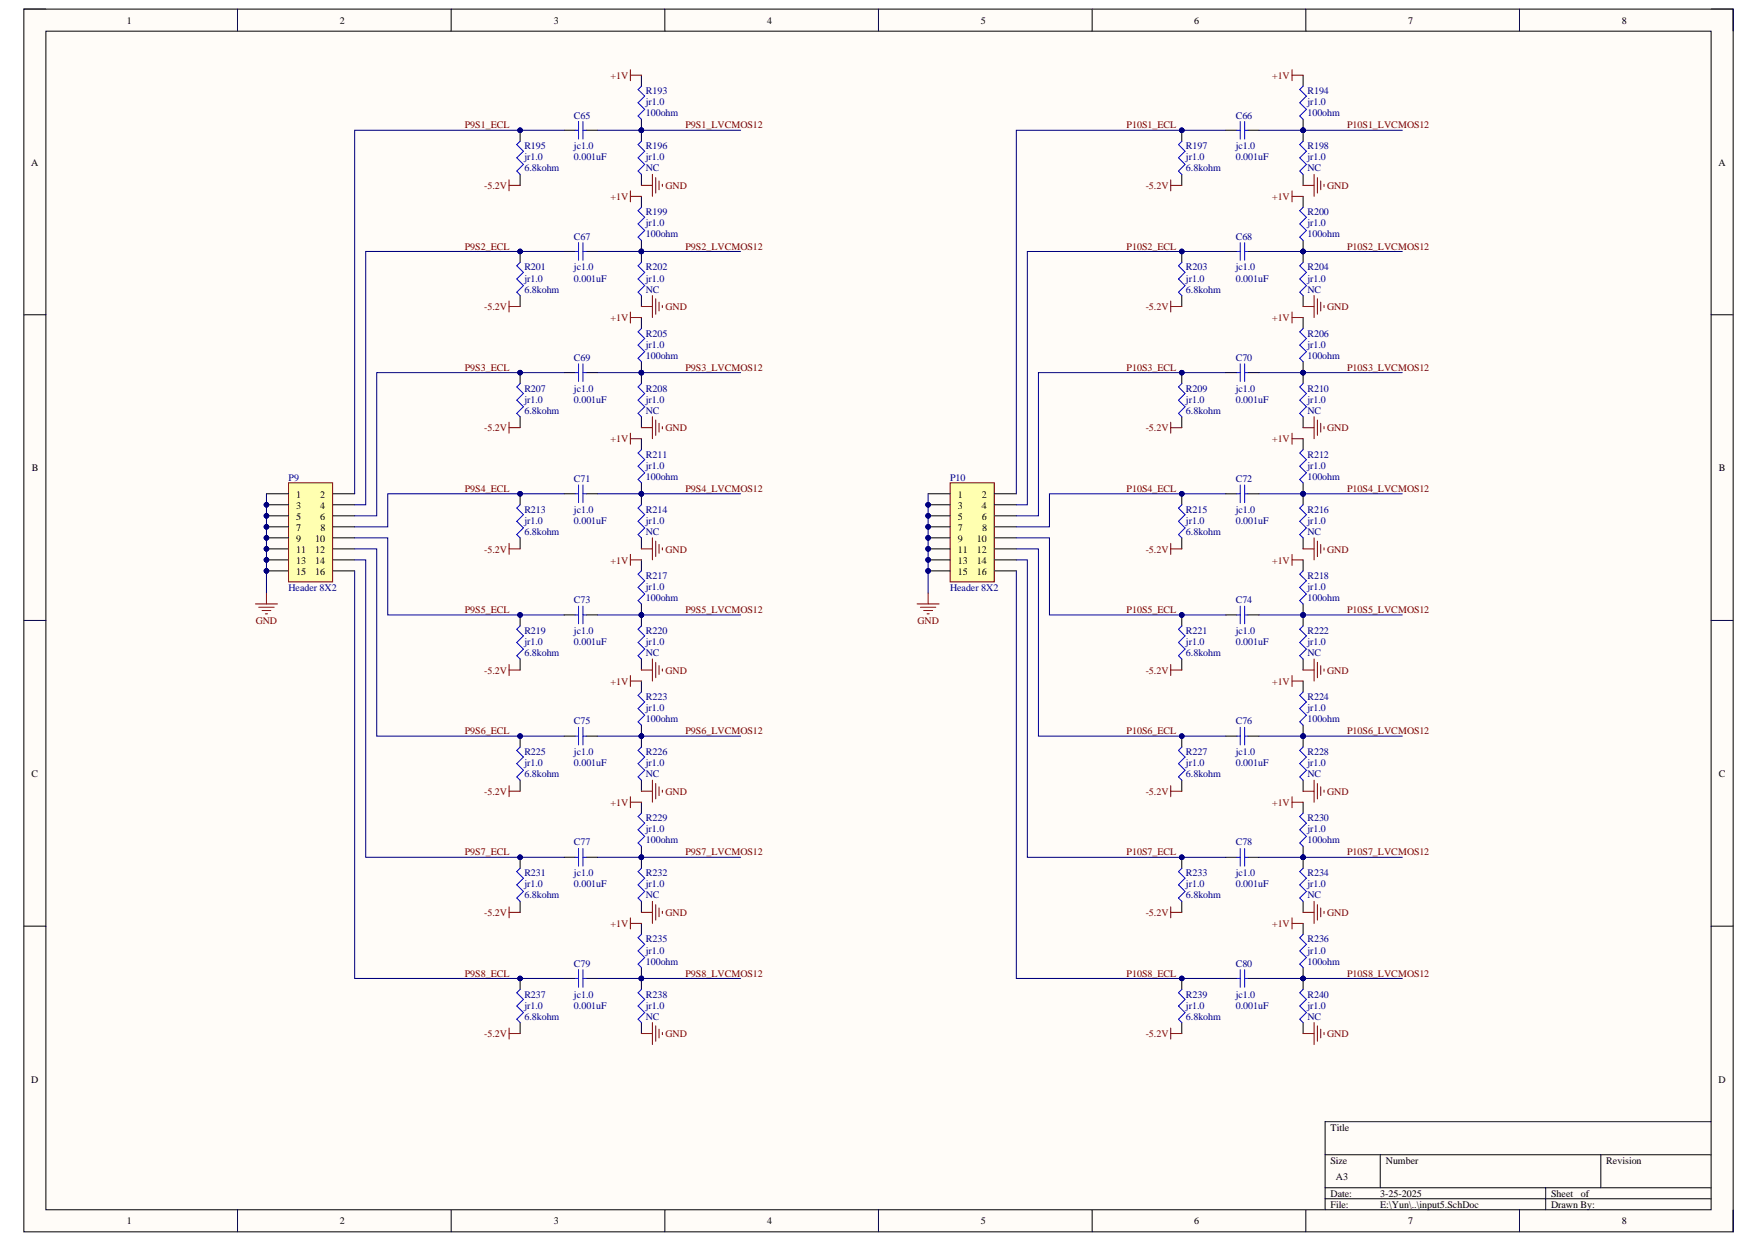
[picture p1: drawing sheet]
<svg xmlns="http://www.w3.org/2000/svg" width="297mm" height="210mm" viewBox="0 0 297 210" stroke-linecap="round" stroke-linejoin="round" font-family="sans-serif">
<defs><g id="words">
<g font-size="1.7">
<text x="21.4" y="4">1</text>
<text x="57.4" y="4">2</text>
<text x="93.5" y="4">3</text>
<text x="129.5" y="4">4</text>
<text x="165.6" y="4">5</text>
<text x="201.7" y="4">6</text>
<text x="237.8" y="4">7</text>
<text x="273.9" y="4">8</text>
<text x="5.3" y="28">A</text>
<text x="290.2" y="28">A</text>
<text x="5.4" y="79.6">B</text>
<text x="290.3" y="79.6">B</text>
<text x="50" y="84">1</text>
<text x="50" y="85.9">3</text>
<text x="50" y="87.7">5</text>
<text x="50" y="89.6">7</text>
<text x="54.1" y="84">2</text>
<text x="54.1" y="85.9">4</text>
<text x="54.1" y="87.7">6</text>
<text x="54.1" y="89.6">8</text>
<text x="161.8" y="84">1</text>
<text x="161.8" y="85.9">3</text>
<text x="161.8" y="87.7">5</text>
<text x="161.8" y="89.6">7</text>
<text x="165.8" y="84">2</text>
<text x="165.8" y="85.9">4</text>
<text x="165.8" y="87.7">6</text>
<text x="165.9" y="89.6">8</text>
<text x="50" y="91.4">9</text>
<text x="50" y="93.3">11</text>
<text x="50" y="95.2">13</text>
<text x="53.2" y="91.4">10</text>
<text x="53.2" y="93.3">12</text>
<text x="53.2" y="95.2">14</text>
<text x="161.8" y="91.4">9</text>
<text x="161.8" y="93.3">11</text>
<text x="161.8" y="95.2">13</text>
<text x="165" y="91.4">10</text>
<text x="165" y="93.3">12</text>
<text x="165" y="95.2">14</text>
<text x="50" y="97">15</text>
<text x="53.2" y="97">16</text>
<text x="161.8" y="97">15</text>
<text x="165" y="97">16</text>
<text x="5.3" y="131.2">C</text>
<text x="290.3" y="131.2">C</text>
<text x="5.3" y="182.8">D</text>
<text x="290.2" y="182.8">D</text>
<text x="224.7" y="191">Title</text>
<text x="224.7" y="196.5">Size</text>
<text x="234" y="196.5">Number</text>
<text x="271.2" y="196.5">Revision</text>
<text x="224.7" y="202.1">Date:</text>
<text x="224.7" y="204">File:</text>
<text x="225.6" y="199.3">A3</text>
<text x="233.1" y="202.1">3-25-2025</text>
<text x="233.1" y="204">E:\Yun\..\input5.SchDoc</text>
<text x="261.9" y="202.1">Sheet</text>
<text x="261.9" y="204">Drawn By:</text>
<text x="266.9" y="202.1">of</text>
<text x="21.4" y="206.8">1</text>
<text x="57.4" y="206.8">2</text>
<text x="93.5" y="206.8">3</text>
<text x="129.5" y="206.8">4</text>
<text x="165.6" y="206.8">5</text>
<text x="201.7" y="206.8">6</text>
<text x="237.8" y="206.8">7</text>
<text x="273.9" y="206.8">8</text>
</g>
<g font-size="1.7" fill="#800000">
<text x="103.1" y="13.3">+1V</text>
<text x="214.8" y="13.3">+1V</text>
<text x="78.5" y="21.7">P9S1_ECL</text>
<text x="115.7" y="21.7">P9S1_LVCMOS12</text>
<text x="190.3" y="21.7">P10S1_ECL</text>
<text x="227.5" y="21.7">P10S1_LVCMOS12</text>
<text x="81.7" y="31.9">-5.2V</text>
<text x="103.1" y="33.8">+1V</text>
<text x="112.4" y="31.9">GND</text>
<text x="193.5" y="31.9">-5.2V</text>
<text x="214.8" y="33.8">+1V</text>
<text x="224.1" y="31.9">GND</text>
<text x="78.5" y="42.2">P9S2_ECL</text>
<text x="115.7" y="42.2">P9S2_LVCMOS12</text>
<text x="190.3" y="42.2">P10S2_ECL</text>
<text x="227.5" y="42.2">P10S2_LVCMOS12</text>
<text x="81.7" y="52.4">-5.2V</text>
<text x="112.4" y="52.4">GND</text>
<text x="193.5" y="52.4">-5.2V</text>
<text x="224.1" y="52.4">GND</text>
<text x="103.1" y="54.2">+1V</text>
<text x="214.8" y="54.2">+1V</text>
<text x="78.5" y="62.6">P9S3_ECL</text>
<text x="115.7" y="62.6">P9S3_LVCMOS12</text>
<text x="190.3" y="62.6">P10S3_ECL</text>
<text x="227.5" y="62.6">P10S3_LVCMOS12</text>
<text x="81.7" y="72.8">-5.2V</text>
<text x="103.1" y="74.7">+1V</text>
<text x="112.4" y="72.8">GND</text>
<text x="193.5" y="72.8">-5.2V</text>
<text x="214.8" y="74.7">+1V</text>
<text x="224.1" y="72.8">GND</text>
<text x="78.5" y="83.1">P9S4_ECL</text>
<text x="115.7" y="83.1">P9S4_LVCMOS12</text>
<text x="190.3" y="83.1">P10S4_ECL</text>
<text x="227.5" y="83.1">P10S4_LVCMOS12</text>
<text x="81.7" y="93.3">-5.2V</text>
<text x="103.1" y="95.2">+1V</text>
<text x="112.4" y="93.3">GND</text>
<text x="193.5" y="93.3">-5.2V</text>
<text x="214.8" y="95.2">+1V</text>
<text x="224.1" y="93.3">GND</text>
<text x="43.2" y="105.4">GND</text>
<text x="78.5" y="103.5">P9S5_ECL</text>
<text x="115.7" y="103.5">P9S5_LVCMOS12</text>
<text x="154.9" y="105.4">GND</text>
<text x="190.3" y="103.5">P10S5_ECL</text>
<text x="227.5" y="103.5">P10S5_LVCMOS12</text>
<text x="81.7" y="113.7">-5.2V</text>
<text x="112.4" y="113.7">GND</text>
<text x="193.5" y="113.7">-5.2V</text>
<text x="224.1" y="113.7">GND</text>
<text x="103.1" y="115.6">+1V</text>
<text x="214.8" y="115.6">+1V</text>
<text x="78.5" y="124">P9S6_ECL</text>
<text x="115.7" y="124">P9S6_LVCMOS12</text>
<text x="190.3" y="124">P10S6_ECL</text>
<text x="227.5" y="124">P10S6_LVCMOS12</text>
<text x="81.7" y="134.2">-5.2V</text>
<text x="103.1" y="136.1">+1V</text>
<text x="112.4" y="134.2">GND</text>
<text x="193.5" y="134.2">-5.2V</text>
<text x="214.8" y="136.1">+1V</text>
<text x="224.1" y="134.2">GND</text>
<text x="78.5" y="144.5">P9S7_ECL</text>
<text x="115.7" y="144.5">P9S7_LVCMOS12</text>
<text x="190.3" y="144.5">P10S7_ECL</text>
<text x="227.5" y="144.5">P10S7_LVCMOS12</text>
<text x="81.7" y="154.7">-5.2V</text>
<text x="112.4" y="154.7">GND</text>
<text x="193.5" y="154.7">-5.2V</text>
<text x="224.1" y="154.7">GND</text>
<text x="103.1" y="156.5">+1V</text>
<text x="214.8" y="156.5">+1V</text>
<text x="78.5" y="164.9">P9S8_ECL</text>
<text x="115.7" y="164.9">P9S8_LVCMOS12</text>
<text x="190.3" y="164.9">P10S8_ECL</text>
<text x="227.5" y="164.9">P10S8_LVCMOS12</text>
<text x="81.7" y="175.1">-5.2V</text>
<text x="112.4" y="175.1">GND</text>
<text x="193.5" y="175.1">-5.2V</text>
<text x="224.1" y="175.1">GND</text>
</g>
<g font-size="1.7" fill="#000080">
<text x="109.1" y="15.9">R193</text>
<text x="109.1" y="17.8">jr1.0</text>
<text x="220.8" y="15.9">R194</text>
<text x="220.8" y="17.8">jr1.0</text>
<text x="96.9" y="20">C65</text>
<text x="109.1" y="19.6">100ohm</text>
<text x="208.7" y="20">C66</text>
<text x="220.8" y="19.6">100ohm</text>
<text x="88.6" y="28.9">6.8kohm</text>
<text x="88.6" y="25.2">R195</text>
<text x="88.6" y="27.1">jr1.0</text>
<text x="96.9" y="27.1">0.001uF</text>
<text x="96.9" y="25.2">jc1.0</text>
<text x="109.1" y="28.9">NC</text>
<text x="109.1" y="25.2">R196</text>
<text x="109.1" y="27.1">jr1.0</text>
<text x="200.3" y="28.9">6.8kohm</text>
<text x="200.3" y="25.2">R197</text>
<text x="200.3" y="27.1">jr1.0</text>
<text x="208.7" y="27.1">0.001uF</text>
<text x="208.7" y="25.2">jc1.0</text>
<text x="220.8" y="28.9">NC</text>
<text x="220.8" y="25.2">R198</text>
<text x="220.8" y="27.1">jr1.0</text>
<text x="96.9" y="40.5">C67</text>
<text x="109.1" y="40.1">100ohm</text>
<text x="109.1" y="36.4">R199</text>
<text x="109.1" y="38.2">jr1.0</text>
<text x="208.7" y="40.5">C68</text>
<text x="220.8" y="40.1">100ohm</text>
<text x="220.8" y="36.4">R200</text>
<text x="220.8" y="38.2">jr1.0</text>
<text x="88.6" y="45.7">R201</text>
<text x="88.6" y="47.6">jr1.0</text>
<text x="96.9" y="47.6">0.001uF</text>
<text x="96.9" y="45.7">jc1.0</text>
<text x="109.1" y="45.7">R202</text>
<text x="109.1" y="47.6">jr1.0</text>
<text x="200.3" y="45.7">R203</text>
<text x="200.3" y="47.6">jr1.0</text>
<text x="208.7" y="47.6">0.001uF</text>
<text x="208.7" y="45.7">jc1.0</text>
<text x="220.8" y="45.7">R204</text>
<text x="220.8" y="47.6">jr1.0</text>
<text x="88.6" y="49.4">6.8kohm</text>
<text x="109.1" y="49.4">NC</text>
<text x="200.3" y="49.4">6.8kohm</text>
<text x="220.8" y="49.4">NC</text>
<text x="109.1" y="56.9">R205</text>
<text x="109.1" y="58.7">jr1.0</text>
<text x="220.8" y="56.9">R206</text>
<text x="220.8" y="58.7">jr1.0</text>
<text x="96.9" y="60.9">C69</text>
<text x="109.1" y="60.6">100ohm</text>
<text x="208.7" y="60.9">C70</text>
<text x="220.8" y="60.6">100ohm</text>
<text x="88.6" y="69.9">6.8kohm</text>
<text x="88.6" y="66.1">R207</text>
<text x="88.6" y="68">jr1.0</text>
<text x="96.9" y="68">0.001uF</text>
<text x="96.9" y="66.1">jc1.0</text>
<text x="109.1" y="69.9">NC</text>
<text x="109.1" y="66.1">R208</text>
<text x="109.1" y="68">jr1.0</text>
<text x="200.3" y="69.9">6.8kohm</text>
<text x="200.3" y="66.1">R209</text>
<text x="200.3" y="68">jr1.0</text>
<text x="208.7" y="68">0.001uF</text>
<text x="208.7" y="66.1">jc1.0</text>
<text x="220.8" y="69.9">NC</text>
<text x="220.8" y="66.1">R210</text>
<text x="220.8" y="68">jr1.0</text>
<text x="109.1" y="77.3">R211</text>
<text x="220.8" y="77.3">R212</text>
<text x="48.7" y="81.2">P9</text>
<text x="96.9" y="81.4">C71</text>
<text x="109.1" y="81">100ohm</text>
<text x="109.1" y="79.2">jr1.0</text>
<text x="160.4" y="81.2">P10</text>
<text x="208.7" y="81.4">C72</text>
<text x="220.8" y="81">100ohm</text>
<text x="220.8" y="79.2">jr1.0</text>
<text x="88.6" y="86.6">R213</text>
<text x="88.6" y="88.4">jr1.0</text>
<text x="96.9" y="88.4">0.001uF</text>
<text x="96.9" y="86.6">jc1.0</text>
<text x="109.1" y="86.6">R214</text>
<text x="109.1" y="88.4">jr1.0</text>
<text x="200.3" y="86.6">R215</text>
<text x="200.3" y="88.4">jr1.0</text>
<text x="208.7" y="88.4">0.001uF</text>
<text x="208.7" y="86.6">jc1.0</text>
<text x="220.8" y="86.6">R216</text>
<text x="220.8" y="88.4">jr1.0</text>
<text x="88.6" y="90.3">6.8kohm</text>
<text x="109.1" y="90.3">NC</text>
<text x="200.3" y="90.3">6.8kohm</text>
<text x="220.8" y="90.3">NC</text>
<text x="48.7" y="99.8">Header 8X2</text>
<text x="96.9" y="101.8">C73</text>
<text x="109.1" y="101.5">100ohm</text>
<text x="109.1" y="97.8">R217</text>
<text x="109.1" y="99.6">jr1.0</text>
<text x="160.4" y="99.8">Header 8X2</text>
<text x="208.7" y="101.8">C74</text>
<text x="220.8" y="101.5">100ohm</text>
<text x="220.8" y="97.8">R218</text>
<text x="220.8" y="99.6">jr1.0</text>
<text x="88.6" y="107.1">R219</text>
<text x="96.9" y="107.1">jc1.0</text>
<text x="109.1" y="107.1">R220</text>
<text x="200.3" y="107.1">R221</text>
<text x="208.7" y="107.1">jc1.0</text>
<text x="220.8" y="107.1">R222</text>
<text x="88.6" y="110.8">6.8kohm</text>
<text x="88.6" y="108.9">jr1.0</text>
<text x="96.9" y="108.9">0.001uF</text>
<text x="109.1" y="110.8">NC</text>
<text x="109.1" y="108.9">jr1.0</text>
<text x="200.3" y="110.8">6.8kohm</text>
<text x="200.3" y="108.9">jr1.0</text>
<text x="208.7" y="108.9">0.001uF</text>
<text x="220.8" y="110.8">NC</text>
<text x="220.8" y="108.9">jr1.0</text>
<text x="109.1" y="118.2">R223</text>
<text x="220.8" y="118.2">R224</text>
<text x="96.9" y="122.3">C75</text>
<text x="109.1" y="121.9">100ohm</text>
<text x="109.1" y="120.1">jr1.0</text>
<text x="208.7" y="122.3">C76</text>
<text x="220.8" y="121.9">100ohm</text>
<text x="220.8" y="120.1">jr1.0</text>
<text x="88.6" y="131.2">6.8kohm</text>
<text x="88.6" y="127.5">R225</text>
<text x="88.6" y="129.4">jr1.0</text>
<text x="96.9" y="129.4">0.001uF</text>
<text x="96.9" y="127.5">jc1.0</text>
<text x="109.1" y="131.2">NC</text>
<text x="109.1" y="127.5">R226</text>
<text x="109.1" y="129.4">jr1.0</text>
<text x="200.3" y="131.2">6.8kohm</text>
<text x="200.3" y="127.5">R227</text>
<text x="200.3" y="129.4">jr1.0</text>
<text x="208.7" y="129.4">0.001uF</text>
<text x="208.7" y="127.5">jc1.0</text>
<text x="220.8" y="131.2">NC</text>
<text x="220.8" y="127.5">R228</text>
<text x="220.8" y="129.4">jr1.0</text>
<text x="96.9" y="142.8">C77</text>
<text x="109.1" y="142.4">100ohm</text>
<text x="109.1" y="138.7">R229</text>
<text x="109.1" y="140.5">jr1.0</text>
<text x="208.7" y="142.8">C78</text>
<text x="220.8" y="142.4">100ohm</text>
<text x="220.8" y="138.7">R230</text>
<text x="220.8" y="140.5">jr1.0</text>
<text x="88.6" y="148">R231</text>
<text x="88.6" y="149.9">jr1.0</text>
<text x="96.9" y="149.9">0.001uF</text>
<text x="96.9" y="148">jc1.0</text>
<text x="109.1" y="148">R232</text>
<text x="109.1" y="149.9">jr1.0</text>
<text x="200.3" y="148">R233</text>
<text x="200.3" y="149.9">jr1.0</text>
<text x="208.7" y="149.9">0.001uF</text>
<text x="208.7" y="148">jc1.0</text>
<text x="220.8" y="148">R234</text>
<text x="220.8" y="149.9">jr1.0</text>
<text x="88.6" y="151.7">6.8kohm</text>
<text x="109.1" y="151.7">NC</text>
<text x="200.3" y="151.7">6.8kohm</text>
<text x="220.8" y="151.7">NC</text>
<text x="109.1" y="159.2">R235</text>
<text x="109.1" y="161">jr1.0</text>
<text x="220.8" y="159.2">R236</text>
<text x="220.8" y="161">jr1.0</text>
<text x="96.9" y="163.3">C79</text>
<text x="109.1" y="162.9">100ohm</text>
<text x="208.7" y="163.3">C80</text>
<text x="220.8" y="162.9">100ohm</text>
<text x="88.6" y="172.2">6.8kohm</text>
<text x="88.6" y="168.5">R237</text>
<text x="88.6" y="170.3">jr1.0</text>
<text x="96.9" y="170.3">0.001uF</text>
<text x="96.9" y="168.5">jc1.0</text>
<text x="109.1" y="172.2">NC</text>
<text x="109.1" y="168.5">R238</text>
<text x="109.1" y="170.3">jr1.0</text>
<text x="200.3" y="172.2">6.8kohm</text>
<text x="200.3" y="168.5">R239</text>
<text x="200.3" y="170.3">jr1.0</text>
<text x="208.7" y="170.3">0.001uF</text>
<text x="208.7" y="168.5">jc1.0</text>
<text x="220.8" y="172.2">NC</text>
<text x="220.8" y="168.5">R240</text>
<text x="220.8" y="170.3">jr1.0</text>
</g>
</g></defs>
<path d="M4 1.5h288.7v206.5h-288.7z" fill-rule="evenodd" fill="#fffcf8"/>
<path d="M4 1.5h288.7v206.5h-288.7z" fill="none" stroke="#000" stroke-width=".17"/>
<path d="M7.7 5.3h281.3v199h-281.3z" fill-rule="evenodd" fill="#fffcf8"/>
<g fill="none" stroke="#000" stroke-width=".17">
<path d="M4 1.5h3.7M7.7 5.3h281.3v199h-281.3zM40.1 1.5v3.8M76.2 1.5v3.8M112.3 1.5v3.8M148.3 1.5v3.8M184.4 1.5v3.8M220.5 1.5v3.8M256.6 1.5v3.8M289 1.5h3.7v3.8M4 53.2h3.7M289 53.2h3.7"/>
<path d="M4 104.8h3.7M289 104.8h3.7M4 156.4h3.7M289 156.4h3.7M223.8 195h65.2M233.1 195v5.6M270.3 195v5.6M289 189.4h-65.2v14.9M40.1 204.3v3.7M76.2 204.3v3.7M112.3 204.3v3.7M148.3 204.3v3.7"/>
<path d="M184.4 204.3v3.7M220.5 204.3v3.7M223.8 200.6h65.2M223.8 202.4h65.2M256.6 204.3v3.7M261 200.6v3.7M292.7 204.3v3.7"/>
</g>
<circle cx="45" cy="85.2" r=".37" fill="#000080"/>
<circle cx="45" cy="85.2" r=".37" fill="none" stroke="#000080" stroke-width=".17"/>
<circle cx="45" cy="87.1" r=".37" fill="#000080"/>
<circle cx="45" cy="87.1" r=".37" fill="none" stroke="#000080" stroke-width=".17"/>
<circle cx="45" cy="89" r=".37" fill="#000080"/>
<circle cx="45" cy="89" r=".37" fill="none" stroke="#000080" stroke-width=".17"/>
<circle cx="45" cy="90.8" r=".37" fill="#000080"/>
<circle cx="45" cy="90.8" r=".37" fill="none" stroke="#000080" stroke-width=".17"/>
<circle cx="45" cy="92.7" r=".37" fill="#000080"/>
<circle cx="45" cy="92.7" r=".37" fill="none" stroke="#000080" stroke-width=".17"/>
<circle cx="45" cy="94.5" r=".37" fill="#000080"/>
<circle cx="45" cy="94.5" r=".37" fill="none" stroke="#000080" stroke-width=".17"/>
<circle cx="45" cy="96.4" r=".37" fill="#000080"/>
<circle cx="45" cy="96.4" r=".37" fill="none" stroke="#000080" stroke-width=".17"/>
<path d="M48.7 81.5h7.5v16.8h-7.5z" fill-rule="evenodd" fill="#ffffb0"/>
<path d="M48.7 81.5h7.5v16.8h-7.5z" fill="none" stroke="#800000" stroke-width=".17"/>
<path d="M45 83.4h3.7M45 85.2h3.7M56.2 83.4h3.7" fill="none" stroke="#000" stroke-width=".17"/>
<circle cx="45" cy="85.2" r=".37" fill="#000080"/>
<circle cx="45" cy="85.2" r=".37" fill="none" stroke="#000080" stroke-width=".17"/>
<path d="M45 87.1h3.7M56.2 85.2h3.7" fill="none" stroke="#000" stroke-width=".17"/>
<circle cx="45" cy="87.1" r=".37" fill="#000080"/>
<circle cx="45" cy="87.1" r=".37" fill="none" stroke="#000080" stroke-width=".17"/>
<path d="M45 89h3.7M56.2 87.1h3.7" fill="none" stroke="#000" stroke-width=".17"/>
<circle cx="45" cy="89" r=".37" fill="#000080"/>
<circle cx="45" cy="89" r=".37" fill="none" stroke="#000080" stroke-width=".17"/>
<path d="M45 90.8h3.7M56.2 89h3.7" fill="none" stroke="#000" stroke-width=".17"/>
<circle cx="45" cy="90.8" r=".37" fill="#000080"/>
<circle cx="45" cy="90.8" r=".37" fill="none" stroke="#000080" stroke-width=".17"/>
<path d="M45 92.7h3.7M56.2 90.8h3.7" fill="none" stroke="#000" stroke-width=".17"/>
<circle cx="45" cy="92.7" r=".37" fill="#000080"/>
<circle cx="45" cy="92.7" r=".37" fill="none" stroke="#000080" stroke-width=".17"/>
<path d="M45 94.5h3.7M56.2 92.7h3.7" fill="none" stroke="#000" stroke-width=".17"/>
<circle cx="45" cy="94.5" r=".37" fill="#000080"/>
<circle cx="45" cy="94.5" r=".37" fill="none" stroke="#000080" stroke-width=".17"/>
<path d="M45 96.4h3.7M56.2 94.5h3.7" fill="none" stroke="#000" stroke-width=".17"/>
<circle cx="45" cy="96.4" r=".37" fill="#000080"/>
<circle cx="45" cy="96.4" r=".37" fill="none" stroke="#000080" stroke-width=".17"/>
<path d="M56.2 96.4h3.7" fill="none" stroke="#000" stroke-width=".17"/>
<path d="M43.1 102h3.8M43.7 102.5h2.6M44.2 103.1h1.5M44.8 103.7h.4M45 100.1v1.9" fill="none" stroke="#800000" stroke-width=".17"/>
<circle cx="156.7" cy="85.2" r=".37" fill="#000080"/>
<circle cx="156.7" cy="85.2" r=".37" fill="none" stroke="#000080" stroke-width=".17"/>
<circle cx="156.7" cy="87.1" r=".37" fill="#000080"/>
<circle cx="156.7" cy="87.1" r=".37" fill="none" stroke="#000080" stroke-width=".17"/>
<circle cx="156.7" cy="89" r=".37" fill="#000080"/>
<circle cx="156.7" cy="89" r=".37" fill="none" stroke="#000080" stroke-width=".17"/>
<circle cx="156.7" cy="90.8" r=".37" fill="#000080"/>
<circle cx="156.7" cy="90.8" r=".37" fill="none" stroke="#000080" stroke-width=".17"/>
<circle cx="156.7" cy="92.7" r=".37" fill="#000080"/>
<circle cx="156.7" cy="92.7" r=".37" fill="none" stroke="#000080" stroke-width=".17"/>
<circle cx="156.7" cy="94.5" r=".37" fill="#000080"/>
<circle cx="156.7" cy="94.5" r=".37" fill="none" stroke="#000080" stroke-width=".17"/>
<circle cx="156.7" cy="96.4" r=".37" fill="#000080"/>
<circle cx="156.7" cy="96.4" r=".37" fill="none" stroke="#000080" stroke-width=".17"/>
<path d="M160.5 81.5h7.4v16.8h-7.4z" fill-rule="evenodd" fill="#ffffb0"/>
<path d="M160.5 81.5h7.4v16.8h-7.4z" fill="none" stroke="#800000" stroke-width=".17"/>
<path d="M156.7 83.4h3.8M156.7 85.2h3.8M167.9 83.4h3.7" fill="none" stroke="#000" stroke-width=".17"/>
<circle cx="156.7" cy="85.2" r=".37" fill="#000080"/>
<circle cx="156.7" cy="85.2" r=".37" fill="none" stroke="#000080" stroke-width=".17"/>
<path d="M156.7 87.1h3.8M167.9 85.2h3.7" fill="none" stroke="#000" stroke-width=".17"/>
<circle cx="156.7" cy="87.1" r=".37" fill="#000080"/>
<circle cx="156.7" cy="87.1" r=".37" fill="none" stroke="#000080" stroke-width=".17"/>
<path d="M156.7 89h3.8M167.9 87.1h3.7" fill="none" stroke="#000" stroke-width=".17"/>
<circle cx="156.7" cy="89" r=".37" fill="#000080"/>
<circle cx="156.7" cy="89" r=".37" fill="none" stroke="#000080" stroke-width=".17"/>
<path d="M156.7 90.8h3.8M167.9 89h3.7" fill="none" stroke="#000" stroke-width=".17"/>
<circle cx="156.7" cy="90.8" r=".37" fill="#000080"/>
<circle cx="156.7" cy="90.8" r=".37" fill="none" stroke="#000080" stroke-width=".17"/>
<path d="M156.7 92.7h3.8M167.9 90.8h3.7" fill="none" stroke="#000" stroke-width=".17"/>
<circle cx="156.7" cy="92.7" r=".37" fill="#000080"/>
<circle cx="156.7" cy="92.7" r=".37" fill="none" stroke="#000080" stroke-width=".17"/>
<path d="M156.7 94.5h3.8M167.9 92.7h3.7" fill="none" stroke="#000" stroke-width=".17"/>
<circle cx="156.7" cy="94.5" r=".37" fill="#000080"/>
<circle cx="156.7" cy="94.5" r=".37" fill="none" stroke="#000080" stroke-width=".17"/>
<path d="M156.7 96.4h3.8M167.9 94.5h3.7" fill="none" stroke="#000" stroke-width=".17"/>
<circle cx="156.7" cy="96.4" r=".37" fill="#000080"/>
<g fill="none" stroke="#000080" stroke-width=".17">
<path d="M45 83.4v16.7"/>
<circle cx="156.7" cy="96.4" r=".37"/>
</g>
<path d="M167.9 96.4h3.7" fill="none" stroke="#000" stroke-width=".17"/>
<path d="M154.9 102h3.7M155.4 102.5h2.6M156 103.1h1.5M156.5 103.7h.4M156.7 100.1v1.9" fill="none" stroke="#800000" stroke-width=".17"/>
<circle cx="45" cy="96.4" r=".37" fill="#000080"/>
<circle cx="45" cy="96.4" r=".37" fill="none" stroke="#000080" stroke-width=".17"/>
<circle cx="45" cy="94.5" r=".37" fill="#000080"/>
<circle cx="45" cy="94.5" r=".37" fill="none" stroke="#000080" stroke-width=".17"/>
<circle cx="45" cy="92.7" r=".37" fill="#000080"/>
<circle cx="45" cy="92.7" r=".37" fill="none" stroke="#000080" stroke-width=".17"/>
<circle cx="45" cy="90.8" r=".37" fill="#000080"/>
<circle cx="45" cy="90.8" r=".37" fill="none" stroke="#000080" stroke-width=".17"/>
<circle cx="45" cy="89" r=".37" fill="#000080"/>
<circle cx="45" cy="89" r=".37" fill="none" stroke="#000080" stroke-width=".17"/>
<circle cx="45" cy="87.1" r=".37" fill="#000080"/>
<circle cx="45" cy="87.1" r=".37" fill="none" stroke="#000080" stroke-width=".17"/>
<circle cx="45" cy="85.2" r=".37" fill="#000080"/>
<g fill="none" stroke="#000080" stroke-width=".17">
<path d="M100.9 22h24.2"/>
<circle cx="45" cy="85.2" r=".37"/>
</g>
<circle cx="108.3" cy="22" r=".37" fill="#000080"/>
<g fill="none" stroke="#000080" stroke-width=".17">
<path d="M100.9 42.5h24.2"/>
<circle cx="108.3" cy="22" r=".37"/>
</g>
<circle cx="108.3" cy="42.5" r=".37" fill="#000080"/>
<g fill="none" stroke="#000080" stroke-width=".17">
<path d="M100.9 62.9h24.2"/>
<circle cx="108.3" cy="42.5" r=".37"/>
</g>
<circle cx="108.3" cy="62.9" r=".37" fill="#000080"/>
<g fill="none" stroke="#000080" stroke-width=".17">
<path d="M100.9 83.4h24.2"/>
<circle cx="108.3" cy="62.9" r=".37"/>
</g>
<circle cx="108.3" cy="83.4" r=".37" fill="#000080"/>
<g fill="none" stroke="#000080" stroke-width=".17">
<path d="M100.9 103.8h24.2"/>
<circle cx="108.3" cy="83.4" r=".37"/>
</g>
<circle cx="108.3" cy="103.8" r=".37" fill="#000080"/>
<g fill="none" stroke="#000080" stroke-width=".17">
<path d="M100.9 124.3h24.2"/>
<circle cx="108.3" cy="103.8" r=".37"/>
</g>
<circle cx="108.3" cy="124.3" r=".37" fill="#000080"/>
<g fill="none" stroke="#000080" stroke-width=".17">
<path d="M100.9 144.8h24.2"/>
<circle cx="108.3" cy="124.3" r=".37"/>
</g>
<circle cx="108.3" cy="144.8" r=".37" fill="#000080"/>
<g fill="none" stroke="#000080" stroke-width=".17">
<path d="M100.9 165.2h24.2"/>
<circle cx="108.3" cy="144.8" r=".37"/>
</g>
<circle cx="108.3" cy="165.2" r=".37" fill="#000080"/>
<g fill="none" stroke="#000080" stroke-width=".17">
<path d="M95.3 22h-35.4v61.4"/>
<circle cx="108.3" cy="165.2" r=".37"/>
</g>
<circle cx="87.8" cy="22" r=".37" fill="#000080"/>
<g fill="none" stroke="#000080" stroke-width=".17">
<path d="M95.3 42.5h-33.5v42.7h-1.9"/>
<circle cx="87.8" cy="22" r=".37"/>
</g>
<circle cx="87.8" cy="42.5" r=".37" fill="#000080"/>
<g fill="none" stroke="#000080" stroke-width=".17">
<path d="M95.3 62.9h-31.7v24.2h-3.7"/>
<circle cx="87.8" cy="42.5" r=".37"/>
</g>
<circle cx="87.8" cy="62.9" r=".37" fill="#000080"/>
<g fill="none" stroke="#000080" stroke-width=".17">
<path d="M95.3 83.4h-29.8v5.6h-5.6"/>
<circle cx="87.8" cy="62.9" r=".37"/>
</g>
<circle cx="87.8" cy="83.4" r=".37" fill="#000080"/>
<g fill="none" stroke="#000080" stroke-width=".17">
<path d="M59.9 90.8h5.6v13h29.8"/>
<circle cx="87.8" cy="83.4" r=".37"/>
</g>
<circle cx="87.8" cy="103.8" r=".37" fill="#000080"/>
<g fill="none" stroke="#000080" stroke-width=".17">
<path d="M59.9 92.7h3.7v31.6h31.7"/>
<circle cx="87.8" cy="103.8" r=".37"/>
</g>
<circle cx="87.8" cy="124.3" r=".37" fill="#000080"/>
<g fill="none" stroke="#000080" stroke-width=".17">
<path d="M59.9 94.5h1.9v50.3h33.5"/>
<circle cx="87.8" cy="124.3" r=".37"/>
</g>
<circle cx="87.8" cy="144.8" r=".37" fill="#000080"/>
<g fill="none" stroke="#000080" stroke-width=".17">
<path d="M59.9 96.4v68.8h35.4"/>
<circle cx="87.8" cy="144.8" r=".37"/>
</g>
<circle cx="87.8" cy="165.2" r=".37" fill="#000080"/>
<g fill="none" stroke="#000080" stroke-width=".17">
<path d="M156.7 83.4v16.7"/>
<circle cx="87.8" cy="165.2" r=".37"/>
</g>
<circle cx="156.7" cy="96.4" r=".37" fill="#000080"/>
<circle cx="156.7" cy="96.4" r=".37" fill="none" stroke="#000080" stroke-width=".17"/>
<circle cx="156.7" cy="94.5" r=".37" fill="#000080"/>
<circle cx="156.7" cy="94.5" r=".37" fill="none" stroke="#000080" stroke-width=".17"/>
<circle cx="156.7" cy="92.7" r=".37" fill="#000080"/>
<circle cx="156.7" cy="92.7" r=".37" fill="none" stroke="#000080" stroke-width=".17"/>
<circle cx="156.7" cy="90.8" r=".37" fill="#000080"/>
<circle cx="156.7" cy="90.8" r=".37" fill="none" stroke="#000080" stroke-width=".17"/>
<circle cx="156.7" cy="89" r=".37" fill="#000080"/>
<circle cx="156.7" cy="89" r=".37" fill="none" stroke="#000080" stroke-width=".17"/>
<circle cx="156.7" cy="87.1" r=".37" fill="#000080"/>
<circle cx="156.7" cy="87.1" r=".37" fill="none" stroke="#000080" stroke-width=".17"/>
<circle cx="156.7" cy="85.2" r=".37" fill="#000080"/>
<g fill="none" stroke="#000080" stroke-width=".17">
<path d="M212.6 22h24.2"/>
<circle cx="156.7" cy="85.2" r=".37"/>
</g>
<circle cx="220" cy="22" r=".37" fill="#000080"/>
<g fill="none" stroke="#000080" stroke-width=".17">
<path d="M212.6 42.5h24.2"/>
<circle cx="220" cy="22" r=".37"/>
</g>
<circle cx="220" cy="42.5" r=".37" fill="#000080"/>
<g fill="none" stroke="#000080" stroke-width=".17">
<path d="M212.6 62.9h24.2"/>
<circle cx="220" cy="42.5" r=".37"/>
</g>
<circle cx="220" cy="62.9" r=".37" fill="#000080"/>
<g fill="none" stroke="#000080" stroke-width=".17">
<path d="M212.6 83.4h24.2"/>
<circle cx="220" cy="62.9" r=".37"/>
</g>
<circle cx="220" cy="83.4" r=".37" fill="#000080"/>
<g fill="none" stroke="#000080" stroke-width=".17">
<path d="M212.6 103.8h24.2"/>
<circle cx="220" cy="83.4" r=".37"/>
</g>
<circle cx="220" cy="103.8" r=".37" fill="#000080"/>
<g fill="none" stroke="#000080" stroke-width=".17">
<path d="M212.6 124.3h24.2"/>
<circle cx="220" cy="103.8" r=".37"/>
</g>
<circle cx="220" cy="124.3" r=".37" fill="#000080"/>
<g fill="none" stroke="#000080" stroke-width=".17">
<path d="M212.6 144.8h24.2"/>
<circle cx="220" cy="124.3" r=".37"/>
</g>
<circle cx="220" cy="144.8" r=".37" fill="#000080"/>
<g fill="none" stroke="#000080" stroke-width=".17">
<path d="M212.6 165.2h24.2"/>
<circle cx="220" cy="144.8" r=".37"/>
</g>
<circle cx="220" cy="165.2" r=".37" fill="#000080"/>
<g fill="none" stroke="#000080" stroke-width=".17">
<path d="M207 22h-35.4v61.4"/>
<circle cx="220" cy="165.2" r=".37"/>
</g>
<circle cx="199.6" cy="22" r=".37" fill="#000080"/>
<g fill="none" stroke="#000080" stroke-width=".17">
<path d="M207 42.5h-33.5v42.7h-1.9"/>
<circle cx="199.6" cy="22" r=".37"/>
</g>
<circle cx="199.6" cy="42.5" r=".38" fill="#000080"/>
<g fill="none" stroke="#000080" stroke-width=".17">
<path d="M207 62.9h-31.6v24.2h-3.8"/>
<circle cx="199.6" cy="42.5" r=".38"/>
</g>
<circle cx="199.6" cy="62.9" r=".37" fill="#000080"/>
<g fill="none" stroke="#000080" stroke-width=".17">
<path d="M207 83.4h-29.8v5.6h-5.6"/>
<circle cx="199.6" cy="62.9" r=".37"/>
</g>
<circle cx="199.6" cy="83.4" r=".37" fill="#000080"/>
<g fill="none" stroke="#000080" stroke-width=".17">
<path d="M171.6 90.8h5.6v13h29.8"/>
<circle cx="199.6" cy="83.4" r=".37"/>
</g>
<circle cx="199.6" cy="103.8" r=".38" fill="#000080"/>
<g fill="none" stroke="#000080" stroke-width=".17">
<path d="M171.6 92.7h3.8v31.6h31.6"/>
<circle cx="199.6" cy="103.8" r=".38"/>
</g>
<circle cx="199.6" cy="124.3" r=".37" fill="#000080"/>
<g fill="none" stroke="#000080" stroke-width=".17">
<path d="M171.6 94.6h1.9v50.2h33.5"/>
<circle cx="199.6" cy="124.3" r=".37"/>
</g>
<circle cx="199.6" cy="144.8" r=".38" fill="#000080"/>
<g fill="none" stroke="#000080" stroke-width=".17">
<path d="M171.6 96.4v68.8h35.4"/>
<circle cx="199.6" cy="144.8" r=".38"/>
</g>
<circle cx="199.6" cy="165.2" r=".37" fill="#000080"/>
<circle cx="199.6" cy="165.2" r=".37" fill="none" stroke="#000080" stroke-width=".17"/>
<circle cx="87.8" cy="22" r=".37" fill="#000080"/>
<circle cx="87.8" cy="22" r=".37" fill="none" stroke="#000080" stroke-width=".17"/>
<path d="M87.8 22v1.9M87.8 29.4v1.9" fill="none" stroke="#000" stroke-width=".17"/>
<circle cx="87.8" cy="22" r=".37" fill="#000080"/>
<circle cx="87.8" cy="22" r=".37" fill="none" stroke="#000080" stroke-width=".17"/>
<path d="M87.8 23.9l-.5 .5 1.1 1.1-1.1 1.1 1.1 1.2-1.1 1.1 .5 .5M97.1 22h.6M97.7 20.5v3M98.4 20.5v3M98.4 22h.6" fill="none" stroke="#00f" stroke-width=".17"/>
<path d="M95.3 22h1.8M99 22h1.9" fill="none" stroke="#000" stroke-width=".17"/>
<circle cx="108.3" cy="22" r=".37" fill="#000080"/>
<circle cx="108.3" cy="22" r=".37" fill="none" stroke="#000080" stroke-width=".17"/>
<path d="M108.3 20.1v1.9" fill="none" stroke="#000" stroke-width=".17"/>
<circle cx="108.3" cy="22" r=".37" fill="#000080"/>
<circle cx="108.3" cy="22" r=".37" fill="none" stroke="#000080" stroke-width=".17"/>
<path d="M108.3 12.7v1.9" fill="none" stroke="#000" stroke-width=".17"/>
<path d="M108.3 14.6l-.6 .5 1.2 1.1-1.2 1.2 1.2 1.1-1.2 1.1 .6 .5" fill="none" stroke="#00f" stroke-width=".17"/>
<path d="M106.4 11.8v1.8M106.4 12.7h1.9" fill="none" stroke="#800000" stroke-width=".17"/>
<circle cx="108.3" cy="22" r=".37" fill="#000080"/>
<circle cx="108.3" cy="22" r=".37" fill="none" stroke="#000080" stroke-width=".17"/>
<path d="M108.3 22v1.9M108.3 29.4v1.9" fill="none" stroke="#000" stroke-width=".17"/>
<circle cx="108.3" cy="22" r=".37" fill="#000080"/>
<circle cx="108.3" cy="22" r=".37" fill="none" stroke="#000080" stroke-width=".17"/>
<path d="M108.3 23.9l-.6 .5 1.2 1.1-1.2 1.1 1.2 1.2-1.2 1.1 .6 .5" fill="none" stroke="#00f" stroke-width=".17"/>
<circle cx="87.8" cy="42.5" r=".37" fill="#000080"/>
<circle cx="87.8" cy="42.5" r=".37" fill="none" stroke="#000080" stroke-width=".17"/>
<path d="M87.8 42.5v1.8M87.8 49.9v1.9" fill="none" stroke="#000" stroke-width=".17"/>
<circle cx="87.8" cy="42.5" r=".37" fill="#000080"/>
<circle cx="87.8" cy="42.5" r=".37" fill="none" stroke="#000080" stroke-width=".17"/>
<path d="M87.8 44.3l-.5 .6 1.1 1.1-1.1 1.1 1.1 1.1-1.1 1.1 .5 .6M97.1 42.5h.6M97.7 41v2.9M98.4 41v2.9M98.4 42.5h.6" fill="none" stroke="#00f" stroke-width=".17"/>
<path d="M95.3 42.5h1.8M99 42.5h1.9" fill="none" stroke="#000" stroke-width=".17"/>
<circle cx="108.3" cy="42.5" r=".37" fill="#000080"/>
<circle cx="108.3" cy="42.5" r=".37" fill="none" stroke="#000080" stroke-width=".17"/>
<path d="M108.3 40.6v1.9" fill="none" stroke="#000" stroke-width=".17"/>
<circle cx="108.3" cy="42.5" r=".37" fill="#000080"/>
<circle cx="108.3" cy="42.5" r=".37" fill="none" stroke="#000080" stroke-width=".17"/>
<path d="M108.3 33.2v1.8" fill="none" stroke="#000" stroke-width=".17"/>
<path d="M108.3 35l-.6 .6 1.2 1.1-1.2 1.1 1.2 1.1-1.2 1.1 .6 .6" fill="none" stroke="#00f" stroke-width=".17"/>
<path d="M106.4 32.2v1.9M106.4 33.2h1.9" fill="none" stroke="#800000" stroke-width=".17"/>
<circle cx="108.3" cy="42.5" r=".37" fill="#000080"/>
<circle cx="108.3" cy="42.5" r=".37" fill="none" stroke="#000080" stroke-width=".17"/>
<path d="M108.3 42.5v1.8M108.3 49.9v1.9" fill="none" stroke="#000" stroke-width=".17"/>
<circle cx="108.3" cy="42.5" r=".37" fill="#000080"/>
<circle cx="108.3" cy="42.5" r=".37" fill="none" stroke="#000080" stroke-width=".17"/>
<path d="M108.3 44.3l-.6 .6 1.2 1.1-1.2 1.1 1.2 1.1-1.2 1.1 .6 .6" fill="none" stroke="#00f" stroke-width=".17"/>
<circle cx="87.8" cy="62.9" r=".37" fill="#000080"/>
<circle cx="87.8" cy="62.9" r=".37" fill="none" stroke="#000080" stroke-width=".17"/>
<path d="M87.8 62.9v1.9M87.8 70.4v1.8" fill="none" stroke="#000" stroke-width=".17"/>
<circle cx="87.8" cy="62.9" r=".37" fill="#000080"/>
<circle cx="87.8" cy="62.9" r=".37" fill="none" stroke="#000080" stroke-width=".17"/>
<path d="M87.8 64.8l-.5 .5 1.1 1.2-1.1 1.1 1.1 1.1-1.1 1.1 .5 .6M97.1 62.9h.6M97.7 61.4v3M98.4 61.4v3M98.4 62.9h.6" fill="none" stroke="#00f" stroke-width=".17"/>
<path d="M95.3 62.9h1.8M99 62.9h1.9" fill="none" stroke="#000" stroke-width=".17"/>
<circle cx="108.3" cy="62.9" r=".37" fill="#000080"/>
<circle cx="108.3" cy="62.9" r=".37" fill="none" stroke="#000080" stroke-width=".17"/>
<path d="M108.3 61.1v1.8" fill="none" stroke="#000" stroke-width=".17"/>
<circle cx="108.3" cy="62.9" r=".37" fill="#000080"/>
<circle cx="108.3" cy="62.9" r=".37" fill="none" stroke="#000080" stroke-width=".17"/>
<path d="M108.3 53.6v1.9" fill="none" stroke="#000" stroke-width=".17"/>
<path d="M108.3 55.5l-.6 .5 1.2 1.2-1.2 1.1 1.2 1.1-1.2 1.1 .6 .6" fill="none" stroke="#00f" stroke-width=".17"/>
<path d="M106.4 52.7v1.9M106.4 53.6h1.9" fill="none" stroke="#800000" stroke-width=".17"/>
<circle cx="108.3" cy="62.9" r=".37" fill="#000080"/>
<circle cx="108.3" cy="62.9" r=".37" fill="none" stroke="#000080" stroke-width=".17"/>
<path d="M108.3 62.9v1.9M108.3 70.4v1.8" fill="none" stroke="#000" stroke-width=".17"/>
<circle cx="108.3" cy="62.9" r=".37" fill="#000080"/>
<circle cx="108.3" cy="62.9" r=".37" fill="none" stroke="#000080" stroke-width=".17"/>
<path d="M108.3 64.8l-.6 .5 1.2 1.2-1.2 1.1 1.2 1.1-1.2 1.1 .6 .6" fill="none" stroke="#00f" stroke-width=".17"/>
<circle cx="87.8" cy="83.4" r=".37" fill="#000080"/>
<circle cx="87.8" cy="83.4" r=".37" fill="none" stroke="#000080" stroke-width=".17"/>
<path d="M87.8 83.4v1.8M87.8 90.8v1.9" fill="none" stroke="#000" stroke-width=".17"/>
<circle cx="87.8" cy="83.4" r=".37" fill="#000080"/>
<circle cx="87.8" cy="83.4" r=".37" fill="none" stroke="#000080" stroke-width=".17"/>
<path d="M87.8 85.2l-.5 .6 1.1 1.1-1.1 1.1 1.1 1.1-1.1 1.2 .5 .5M97.1 83.4h.6M97.7 81.9v3M98.4 81.9v3M98.4 83.4h.6" fill="none" stroke="#00f" stroke-width=".17"/>
<path d="M95.3 83.4h1.8M99 83.4h1.9" fill="none" stroke="#000" stroke-width=".17"/>
<circle cx="108.3" cy="83.4" r=".37" fill="#000080"/>
<circle cx="108.3" cy="83.4" r=".37" fill="none" stroke="#000080" stroke-width=".17"/>
<path d="M108.3 81.5v1.9" fill="none" stroke="#000" stroke-width=".17"/>
<circle cx="108.3" cy="83.4" r=".37" fill="#000080"/>
<circle cx="108.3" cy="83.4" r=".37" fill="none" stroke="#000080" stroke-width=".17"/>
<path d="M108.3 74.1v1.8" fill="none" stroke="#000" stroke-width=".17"/>
<path d="M108.3 75.9l-.6 .6 1.2 1.1-1.2 1.1 1.2 1.2-1.2 1.1 .6 .5" fill="none" stroke="#00f" stroke-width=".17"/>
<path d="M106.4 73.2v1.8M106.4 74.1h1.9" fill="none" stroke="#800000" stroke-width=".17"/>
<circle cx="108.3" cy="83.4" r=".37" fill="#000080"/>
<circle cx="108.3" cy="83.4" r=".37" fill="none" stroke="#000080" stroke-width=".17"/>
<path d="M108.3 83.4v1.8M108.3 90.8v1.9" fill="none" stroke="#000" stroke-width=".17"/>
<circle cx="108.3" cy="83.4" r=".37" fill="#000080"/>
<circle cx="108.3" cy="83.4" r=".37" fill="none" stroke="#000080" stroke-width=".17"/>
<path d="M108.3 85.2l-.6 .6 1.2 1.1-1.2 1.1 1.2 1.1-1.2 1.2 .6 .5" fill="none" stroke="#00f" stroke-width=".17"/>
<circle cx="87.8" cy="103.8" r=".37" fill="#000080"/>
<circle cx="87.8" cy="103.8" r=".37" fill="none" stroke="#000080" stroke-width=".17"/>
<path d="M87.8 103.8v1.9M87.8 111.3v1.8" fill="none" stroke="#000" stroke-width=".17"/>
<circle cx="87.8" cy="103.8" r=".37" fill="#000080"/>
<circle cx="87.8" cy="103.8" r=".37" fill="none" stroke="#000080" stroke-width=".17"/>
<path d="M87.8 105.7l-.5 .6 1.1 1.1-1.1 1.1 1.1 1.1-1.1 1.1 .5 .6M97.1 103.8h.6M97.7 102.4v2.9M98.4 102.4v2.9M98.4 103.8h.6" fill="none" stroke="#00f" stroke-width=".17"/>
<path d="M95.3 103.8h1.8M99 103.8h1.9" fill="none" stroke="#000" stroke-width=".17"/>
<circle cx="108.3" cy="103.8" r=".37" fill="#000080"/>
<circle cx="108.3" cy="103.8" r=".37" fill="none" stroke="#000080" stroke-width=".17"/>
<path d="M108.3 102v1.8" fill="none" stroke="#000" stroke-width=".17"/>
<circle cx="108.3" cy="103.8" r=".37" fill="#000080"/>
<circle cx="108.3" cy="103.8" r=".37" fill="none" stroke="#000080" stroke-width=".17"/>
<path d="M108.3 94.5v1.9" fill="none" stroke="#000" stroke-width=".17"/>
<path d="M108.3 96.4l-.6 .6 1.2 1.1-1.2 1.1 1.2 1.1-1.2 1.1 .6 .6" fill="none" stroke="#00f" stroke-width=".17"/>
<path d="M106.4 93.6v1.9M106.4 94.5h1.9" fill="none" stroke="#800000" stroke-width=".17"/>
<circle cx="108.3" cy="103.8" r=".37" fill="#000080"/>
<circle cx="108.3" cy="103.8" r=".37" fill="none" stroke="#000080" stroke-width=".17"/>
<path d="M108.3 103.8v1.9M108.3 111.3v1.8" fill="none" stroke="#000" stroke-width=".17"/>
<circle cx="108.3" cy="103.8" r=".37" fill="#000080"/>
<circle cx="108.3" cy="103.8" r=".37" fill="none" stroke="#000080" stroke-width=".17"/>
<path d="M108.3 105.7l-.6 .6 1.2 1.1-1.2 1.1 1.2 1.1-1.2 1.1 .6 .6" fill="none" stroke="#00f" stroke-width=".17"/>
<circle cx="87.8" cy="124.3" r=".37" fill="#000080"/>
<circle cx="87.8" cy="124.3" r=".37" fill="none" stroke="#000080" stroke-width=".17"/>
<path d="M87.8 124.3v1.9M87.8 131.7v1.9" fill="none" stroke="#000" stroke-width=".17"/>
<circle cx="87.8" cy="124.3" r=".37" fill="#000080"/>
<circle cx="87.8" cy="124.3" r=".37" fill="none" stroke="#000080" stroke-width=".17"/>
<path d="M87.8 126.2l-.5 .5 1.1 1.1-1.1 1.2 1.1 1.1-1.1 1.1 .5 .5M97.1 124.3h.6M97.7 122.8v3M98.4 122.8v3M98.4 124.3h.6" fill="none" stroke="#00f" stroke-width=".17"/>
<path d="M95.3 124.3h1.8M99 124.3h1.9" fill="none" stroke="#000" stroke-width=".17"/>
<circle cx="108.3" cy="124.3" r=".37" fill="#000080"/>
<circle cx="108.3" cy="124.3" r=".37" fill="none" stroke="#000080" stroke-width=".17"/>
<path d="M108.3 122.4v1.9" fill="none" stroke="#000" stroke-width=".17"/>
<circle cx="108.3" cy="124.3" r=".37" fill="#000080"/>
<circle cx="108.3" cy="124.3" r=".37" fill="none" stroke="#000080" stroke-width=".17"/>
<path d="M108.3 115v1.9" fill="none" stroke="#000" stroke-width=".17"/>
<path d="M108.3 116.9l-.6 .5 1.2 1.1-1.2 1.2 1.2 1.1-1.2 1.1 .6 .5" fill="none" stroke="#00f" stroke-width=".17"/>
<path d="M106.4 114.1v1.8M106.4 115h1.9" fill="none" stroke="#800000" stroke-width=".17"/>
<circle cx="108.3" cy="124.3" r=".37" fill="#000080"/>
<circle cx="108.3" cy="124.3" r=".37" fill="none" stroke="#000080" stroke-width=".17"/>
<path d="M108.3 124.3v1.9M108.3 131.7v1.9" fill="none" stroke="#000" stroke-width=".17"/>
<circle cx="108.3" cy="124.3" r=".37" fill="#000080"/>
<circle cx="108.3" cy="124.3" r=".37" fill="none" stroke="#000080" stroke-width=".17"/>
<path d="M108.3 126.2l-.6 .5 1.2 1.1-1.2 1.2 1.2 1.1-1.2 1.1 .6 .5" fill="none" stroke="#00f" stroke-width=".17"/>
<circle cx="87.8" cy="144.8" r=".37" fill="#000080"/>
<circle cx="87.8" cy="144.8" r=".37" fill="none" stroke="#000080" stroke-width=".17"/>
<path d="M87.8 144.8v1.8M87.8 152.2v1.9" fill="none" stroke="#000" stroke-width=".17"/>
<circle cx="87.8" cy="144.8" r=".37" fill="#000080"/>
<circle cx="87.8" cy="144.8" r=".37" fill="none" stroke="#000080" stroke-width=".17"/>
<path d="M87.8 146.6l-.5 .6 1.1 1.1-1.1 1.1 1.1 1.1-1.1 1.1 .5 .6M97.1 144.8h.6M97.7 143.3v3M98.4 143.3v3M98.4 144.8h.6" fill="none" stroke="#00f" stroke-width=".17"/>
<path d="M95.3 144.8h1.8M99 144.8h1.9" fill="none" stroke="#000" stroke-width=".17"/>
<circle cx="108.3" cy="144.8" r=".37" fill="#000080"/>
<circle cx="108.3" cy="144.8" r=".37" fill="none" stroke="#000080" stroke-width=".17"/>
<path d="M108.3 142.9v1.9" fill="none" stroke="#000" stroke-width=".17"/>
<circle cx="108.3" cy="144.8" r=".37" fill="#000080"/>
<circle cx="108.3" cy="144.8" r=".37" fill="none" stroke="#000080" stroke-width=".17"/>
<path d="M108.3 135.5v1.8" fill="none" stroke="#000" stroke-width=".17"/>
<path d="M108.3 137.3l-.6 .6 1.2 1.1-1.2 1.1 1.2 1.1-1.2 1.2 .6 .5" fill="none" stroke="#00f" stroke-width=".17"/>
<path d="M106.4 134.5v1.9M106.4 135.5h1.9" fill="none" stroke="#800000" stroke-width=".17"/>
<circle cx="108.3" cy="144.8" r=".37" fill="#000080"/>
<circle cx="108.3" cy="144.8" r=".37" fill="none" stroke="#000080" stroke-width=".17"/>
<path d="M108.3 144.8v1.8M108.3 152.2v1.9" fill="none" stroke="#000" stroke-width=".17"/>
<circle cx="108.3" cy="144.8" r=".37" fill="#000080"/>
<circle cx="108.3" cy="144.8" r=".37" fill="none" stroke="#000080" stroke-width=".17"/>
<path d="M108.3 146.6l-.6 .6 1.2 1.1-1.2 1.1 1.2 1.1-1.2 1.1 .6 .6" fill="none" stroke="#00f" stroke-width=".17"/>
<circle cx="87.8" cy="165.2" r=".37" fill="#000080"/>
<circle cx="87.8" cy="165.2" r=".37" fill="none" stroke="#000080" stroke-width=".17"/>
<path d="M87.8 165.2v1.9M87.8 172.7v1.8" fill="none" stroke="#000" stroke-width=".17"/>
<circle cx="87.8" cy="165.2" r=".37" fill="#000080"/>
<circle cx="87.8" cy="165.2" r=".37" fill="none" stroke="#000080" stroke-width=".17"/>
<path d="M87.8 167.1l-.5 .5 1.1 1.2-1.1 1.1 1.1 1.1-1.1 1.1 .5 .6M97.1 165.2h.6M97.7 163.7v3M98.4 163.7v3M98.4 165.2h.6" fill="none" stroke="#00f" stroke-width=".17"/>
<path d="M95.3 165.2h1.8M99 165.2h1.9" fill="none" stroke="#000" stroke-width=".17"/>
<circle cx="108.3" cy="165.2" r=".37" fill="#000080"/>
<circle cx="108.3" cy="165.2" r=".37" fill="none" stroke="#000080" stroke-width=".17"/>
<path d="M108.3 163.4v1.8" fill="none" stroke="#000" stroke-width=".17"/>
<circle cx="108.3" cy="165.2" r=".37" fill="#000080"/>
<circle cx="108.3" cy="165.2" r=".37" fill="none" stroke="#000080" stroke-width=".17"/>
<path d="M108.3 155.9v1.9" fill="none" stroke="#000" stroke-width=".17"/>
<path d="M108.3 157.8l-.6 .5 1.2 1.2-1.2 1.1 1.2 1.1-1.2 1.1 .6 .6" fill="none" stroke="#00f" stroke-width=".17"/>
<path d="M106.4 155v1.9M106.4 155.9h1.9" fill="none" stroke="#800000" stroke-width=".17"/>
<circle cx="108.3" cy="165.2" r=".37" fill="#000080"/>
<circle cx="108.3" cy="165.2" r=".37" fill="none" stroke="#000080" stroke-width=".17"/>
<path d="M108.3 165.2v1.9M108.3 172.7v1.8" fill="none" stroke="#000" stroke-width=".17"/>
<circle cx="108.3" cy="165.2" r=".37" fill="#000080"/>
<circle cx="108.3" cy="165.2" r=".37" fill="none" stroke="#000080" stroke-width=".17"/>
<path d="M108.3 167.1l-.6 .5 1.2 1.2-1.2 1.1 1.2 1.1-1.2 1.1 .6 .6" fill="none" stroke="#00f" stroke-width=".17"/>
<g fill="none" stroke="#800000" stroke-width=".17">
<path d="M86 30.4v1.8M86 31.3h1.8M108.3 31.3h1.9M110.2 29.4v3.8M110.7 30v2.6M111.3 30.6v1.4M111.8 31.1v.4M86 50.8v1.9M86 51.8h1.8M108.3 51.8h1.9M110.2 49.9v3.7M110.7 50.5v2.6"/>
<path d="M111.3 51v1.5M111.8 51.6v.3M86 71.3v1.9M86 72.2h1.8M108.3 72.2h1.9M110.2 70.4v3.7M110.7 70.9v2.6M111.3 71.5v1.5M111.8 72v.4M86 91.8v1.8M86 92.7h1.8M108.3 92.7h1.9"/>
<path d="M110.2 90.8v3.7M110.7 91.4v2.6M111.3 91.9v1.5M111.8 92.5v.4M86 112.2v1.9M86 113.1h1.8M108.3 113.1h1.9M110.2 111.3v3.7M110.7 111.8v2.6M111.3 112.4v1.5M111.8 113v.3M86 132.7v1.8"/>
<path d="M86 133.6h1.8M108.3 133.6h1.9M110.2 131.7v3.8M110.7 132.3v2.6M111.3 132.9v1.5M111.8 133.4v.4M86 153.1v1.9M86 154.1h1.8M108.3 154.1h1.9M110.2 152.2v3.7M110.7 152.8v2.6M111.3 153.3v1.5"/>
<path d="M111.8 153.9v.4M86 173.6v1.9M86 174.5h1.8M108.3 174.5h1.9M110.2 172.7v3.7M110.7 173.2v2.6M111.3 173.8v1.5M111.9 174.3v.4"/>
</g>
<circle cx="199.6" cy="22" r=".37" fill="#000080"/>
<circle cx="199.6" cy="22" r=".37" fill="none" stroke="#000080" stroke-width=".17"/>
<path d="M199.6 22v1.9M199.6 29.4v1.9" fill="none" stroke="#000" stroke-width=".17"/>
<circle cx="199.6" cy="22" r=".37" fill="#000080"/>
<circle cx="199.6" cy="22" r=".37" fill="none" stroke="#000080" stroke-width=".17"/>
<path d="M199.6 23.9l-.6 .5 1.1 1.1-1.1 1.1 1.1 1.2-1.1 1.1 .6 .5M208.9 22h.5M209.4 20.5v3M210.2 20.5v3M210.2 22h.5" fill="none" stroke="#00f" stroke-width=".17"/>
<path d="M207 22h1.9M210.7 22h1.9" fill="none" stroke="#000" stroke-width=".17"/>
<circle cx="220" cy="22" r=".37" fill="#000080"/>
<circle cx="220" cy="22" r=".37" fill="none" stroke="#000080" stroke-width=".17"/>
<path d="M220 20.1v1.9" fill="none" stroke="#000" stroke-width=".17"/>
<circle cx="220" cy="22" r=".37" fill="#000080"/>
<circle cx="220" cy="22" r=".37" fill="none" stroke="#000080" stroke-width=".17"/>
<path d="M220 12.7v1.9" fill="none" stroke="#000" stroke-width=".17"/>
<path d="M220 14.6l-.5 .5 1.1 1.1-1.1 1.2 1.1 1.1-1.1 1.1 .5 .5" fill="none" stroke="#00f" stroke-width=".17"/>
<path d="M218.2 11.8v1.8M218.2 12.7h1.8" fill="none" stroke="#800000" stroke-width=".17"/>
<circle cx="220" cy="22" r=".37" fill="#000080"/>
<circle cx="220" cy="22" r=".37" fill="none" stroke="#000080" stroke-width=".17"/>
<path d="M220 22v1.9M220 29.4v1.9" fill="none" stroke="#000" stroke-width=".17"/>
<circle cx="220" cy="22" r=".37" fill="#000080"/>
<circle cx="220" cy="22" r=".37" fill="none" stroke="#000080" stroke-width=".17"/>
<path d="M220 23.9l-.5 .5 1.1 1.1-1.1 1.1 1.1 1.2-1.1 1.1 .5 .5" fill="none" stroke="#00f" stroke-width=".17"/>
<circle cx="199.6" cy="42.5" r=".38" fill="#000080"/>
<circle cx="199.6" cy="42.5" r=".38" fill="none" stroke="#000080" stroke-width=".17"/>
<path d="M199.6 42.5v1.8M199.6 49.9v1.9" fill="none" stroke="#000" stroke-width=".17"/>
<circle cx="199.6" cy="42.5" r=".38" fill="#000080"/>
<circle cx="199.6" cy="42.5" r=".38" fill="none" stroke="#000080" stroke-width=".17"/>
<path d="M199.6 44.3l-.6 .6 1.1 1.1-1.1 1.1 1.1 1.1-1.1 1.1 .6 .6M208.9 42.5h.5M209.4 41v2.9M210.2 41v2.9M210.2 42.5h.5" fill="none" stroke="#00f" stroke-width=".17"/>
<path d="M207 42.5h1.9M210.7 42.5h1.9" fill="none" stroke="#000" stroke-width=".17"/>
<circle cx="220" cy="42.5" r=".37" fill="#000080"/>
<circle cx="220" cy="42.5" r=".37" fill="none" stroke="#000080" stroke-width=".17"/>
<path d="M220 40.6v1.9" fill="none" stroke="#000" stroke-width=".17"/>
<circle cx="220" cy="42.5" r=".37" fill="#000080"/>
<circle cx="220" cy="42.5" r=".37" fill="none" stroke="#000080" stroke-width=".17"/>
<path d="M220 33.2v1.8" fill="none" stroke="#000" stroke-width=".17"/>
<path d="M220 35l-.5 .6 1.1 1.1-1.1 1.1 1.1 1.1-1.1 1.2 .5 .5" fill="none" stroke="#00f" stroke-width=".17"/>
<path d="M218.2 32.2v1.9M218.2 33.2h1.8" fill="none" stroke="#800000" stroke-width=".17"/>
<circle cx="220" cy="42.5" r=".37" fill="#000080"/>
<circle cx="220" cy="42.5" r=".37" fill="none" stroke="#000080" stroke-width=".17"/>
<path d="M220 42.5v1.8M220 49.9v1.9" fill="none" stroke="#000" stroke-width=".17"/>
<circle cx="220" cy="42.5" r=".37" fill="#000080"/>
<circle cx="220" cy="42.5" r=".37" fill="none" stroke="#000080" stroke-width=".17"/>
<path d="M220 44.3l-.5 .6 1.1 1.1-1.1 1.1 1.1 1.1-1.1 1.1 .5 .6" fill="none" stroke="#00f" stroke-width=".17"/>
<circle cx="199.6" cy="62.9" r=".37" fill="#000080"/>
<circle cx="199.6" cy="62.9" r=".37" fill="none" stroke="#000080" stroke-width=".17"/>
<path d="M199.6 62.9v1.9M199.6 70.4v1.8" fill="none" stroke="#000" stroke-width=".17"/>
<circle cx="199.6" cy="62.9" r=".37" fill="#000080"/>
<circle cx="199.6" cy="62.9" r=".37" fill="none" stroke="#000080" stroke-width=".17"/>
<path d="M199.6 64.8l-.6 .5 1.1 1.2-1.1 1.1 1.1 1.1-1.1 1.1 .6 .6M208.9 62.9h.5M209.4 61.4v3M210.2 61.4v3M210.2 62.9h.5" fill="none" stroke="#00f" stroke-width=".17"/>
<path d="M207 62.9h1.9M210.7 62.9h1.9" fill="none" stroke="#000" stroke-width=".17"/>
<circle cx="220" cy="62.9" r=".37" fill="#000080"/>
<circle cx="220" cy="62.9" r=".37" fill="none" stroke="#000080" stroke-width=".17"/>
<path d="M220 61.1v1.8" fill="none" stroke="#000" stroke-width=".17"/>
<circle cx="220" cy="62.9" r=".37" fill="#000080"/>
<circle cx="220" cy="62.9" r=".37" fill="none" stroke="#000080" stroke-width=".17"/>
<path d="M220 53.6v1.9" fill="none" stroke="#000" stroke-width=".17"/>
<path d="M220 55.5l-.5 .5 1.1 1.2-1.1 1.1 1.1 1.1-1.1 1.1 .5 .6" fill="none" stroke="#00f" stroke-width=".17"/>
<path d="M218.2 52.7v1.8M218.2 53.6h1.8" fill="none" stroke="#800000" stroke-width=".17"/>
<circle cx="220" cy="62.9" r=".37" fill="#000080"/>
<circle cx="220" cy="62.9" r=".37" fill="none" stroke="#000080" stroke-width=".17"/>
<path d="M220 62.9v1.9M220 70.4v1.8" fill="none" stroke="#000" stroke-width=".17"/>
<circle cx="220" cy="62.9" r=".37" fill="#000080"/>
<circle cx="220" cy="62.9" r=".37" fill="none" stroke="#000080" stroke-width=".17"/>
<path d="M220 64.8l-.5 .5 1.1 1.2-1.1 1.1 1.1 1.1-1.1 1.1 .5 .6" fill="none" stroke="#00f" stroke-width=".17"/>
<circle cx="199.6" cy="83.4" r=".37" fill="#000080"/>
<circle cx="199.6" cy="83.4" r=".37" fill="none" stroke="#000080" stroke-width=".17"/>
<path d="M199.6 83.4v1.8M199.6 90.8v1.9" fill="none" stroke="#000" stroke-width=".17"/>
<circle cx="199.6" cy="83.4" r=".37" fill="#000080"/>
<circle cx="199.6" cy="83.4" r=".37" fill="none" stroke="#000080" stroke-width=".17"/>
<path d="M199.6 85.2l-.6 .6 1.1 1.1-1.1 1.1 1.1 1.2-1.1 1.1 .6 .5M208.9 83.4h.5M209.4 81.9v3M210.2 81.9v3M210.2 83.4h.5" fill="none" stroke="#00f" stroke-width=".17"/>
<path d="M207 83.4h1.9M210.7 83.4h1.9" fill="none" stroke="#000" stroke-width=".17"/>
<circle cx="220" cy="83.4" r=".37" fill="#000080"/>
<circle cx="220" cy="83.4" r=".37" fill="none" stroke="#000080" stroke-width=".17"/>
<path d="M220 81.5v1.9" fill="none" stroke="#000" stroke-width=".17"/>
<circle cx="220" cy="83.4" r=".37" fill="#000080"/>
<circle cx="220" cy="83.4" r=".37" fill="none" stroke="#000080" stroke-width=".17"/>
<path d="M220 74.1v1.8" fill="none" stroke="#000" stroke-width=".17"/>
<path d="M220 75.9l-.5 .6 1.1 1.1-1.1 1.1 1.1 1.2-1.1 1.1 .5 .5" fill="none" stroke="#00f" stroke-width=".17"/>
<path d="M218.2 73.2v1.8M218.2 74.1h1.8" fill="none" stroke="#800000" stroke-width=".17"/>
<circle cx="220" cy="83.4" r=".37" fill="#000080"/>
<circle cx="220" cy="83.4" r=".37" fill="none" stroke="#000080" stroke-width=".17"/>
<path d="M220 83.4v1.8M220 90.8v1.9" fill="none" stroke="#000" stroke-width=".17"/>
<circle cx="220" cy="83.4" r=".37" fill="#000080"/>
<circle cx="220" cy="83.4" r=".37" fill="none" stroke="#000080" stroke-width=".17"/>
<path d="M220 85.2l-.5 .6 1.1 1.1-1.1 1.1 1.1 1.2-1.1 1.1 .5 .5" fill="none" stroke="#00f" stroke-width=".17"/>
<circle cx="199.6" cy="103.8" r=".38" fill="#000080"/>
<circle cx="199.6" cy="103.8" r=".38" fill="none" stroke="#000080" stroke-width=".17"/>
<path d="M199.6 103.8v1.9M199.6 111.3v1.8" fill="none" stroke="#000" stroke-width=".17"/>
<circle cx="199.6" cy="103.8" r=".38" fill="#000080"/>
<circle cx="199.6" cy="103.8" r=".38" fill="none" stroke="#000080" stroke-width=".17"/>
<path d="M199.6 105.7l-.6 .6 1.1 1.1-1.1 1.1 1.1 1.1-1.1 1.1 .6 .6M208.9 103.8h.5M209.4 102.4v2.9M210.2 102.4v2.9M210.2 103.8h.5" fill="none" stroke="#00f" stroke-width=".17"/>
<path d="M207 103.8h1.9M210.7 103.8h1.9" fill="none" stroke="#000" stroke-width=".17"/>
<circle cx="220" cy="103.8" r=".37" fill="#000080"/>
<circle cx="220" cy="103.8" r=".37" fill="none" stroke="#000080" stroke-width=".17"/>
<path d="M220 102v1.8" fill="none" stroke="#000" stroke-width=".17"/>
<circle cx="220" cy="103.8" r=".37" fill="#000080"/>
<circle cx="220" cy="103.8" r=".37" fill="none" stroke="#000080" stroke-width=".17"/>
<path d="M220 94.6v1.8" fill="none" stroke="#000" stroke-width=".17"/>
<path d="M220 96.4l-.5 .6 1.1 1.1-1.1 1.1 1.1 1.1-1.1 1.1 .5 .6" fill="none" stroke="#00f" stroke-width=".17"/>
<path d="M218.2 93.6v1.9M218.2 94.6h1.8" fill="none" stroke="#800000" stroke-width=".17"/>
<circle cx="220" cy="103.8" r=".37" fill="#000080"/>
<circle cx="220" cy="103.8" r=".37" fill="none" stroke="#000080" stroke-width=".17"/>
<path d="M220 103.8v1.9M220 111.3v1.8" fill="none" stroke="#000" stroke-width=".17"/>
<circle cx="220" cy="103.8" r=".37" fill="#000080"/>
<circle cx="220" cy="103.8" r=".37" fill="none" stroke="#000080" stroke-width=".17"/>
<path d="M220 105.7l-.5 .6 1.1 1.1-1.1 1.1 1.1 1.1-1.1 1.1 .5 .6" fill="none" stroke="#00f" stroke-width=".17"/>
<circle cx="199.6" cy="124.3" r=".37" fill="#000080"/>
<circle cx="199.6" cy="124.3" r=".37" fill="none" stroke="#000080" stroke-width=".17"/>
<path d="M199.6 124.3v1.9M199.6 131.8v1.8" fill="none" stroke="#000" stroke-width=".17"/>
<circle cx="199.6" cy="124.3" r=".37" fill="#000080"/>
<circle cx="199.6" cy="124.3" r=".37" fill="none" stroke="#000080" stroke-width=".17"/>
<path d="M199.6 126.2l-.6 .5 1.1 1.1-1.1 1.2 1.1 1.1-1.1 1.1 .6 .6M208.9 124.3h.5M209.4 122.8v3M210.2 122.8v3M210.2 124.3h.5" fill="none" stroke="#00f" stroke-width=".17"/>
<path d="M207 124.3h1.9M210.7 124.3h1.9" fill="none" stroke="#000" stroke-width=".17"/>
<circle cx="220" cy="124.3" r=".37" fill="#000080"/>
<circle cx="220" cy="124.3" r=".37" fill="none" stroke="#000080" stroke-width=".17"/>
<path d="M220 122.5v1.8" fill="none" stroke="#000" stroke-width=".17"/>
<circle cx="220" cy="124.3" r=".37" fill="#000080"/>
<circle cx="220" cy="124.3" r=".37" fill="none" stroke="#000080" stroke-width=".17"/>
<path d="M220 115v1.9" fill="none" stroke="#000" stroke-width=".17"/>
<path d="M220 116.9l-.5 .5 1.1 1.1-1.1 1.2 1.1 1.1-1.1 1.1 .5 .6" fill="none" stroke="#00f" stroke-width=".17"/>
<path d="M218.2 114.1v1.8M218.2 115h1.8" fill="none" stroke="#800000" stroke-width=".17"/>
<circle cx="220" cy="124.3" r=".37" fill="#000080"/>
<circle cx="220" cy="124.3" r=".37" fill="none" stroke="#000080" stroke-width=".17"/>
<path d="M220 124.3v1.9M220 131.8v1.8" fill="none" stroke="#000" stroke-width=".17"/>
<circle cx="220" cy="124.3" r=".37" fill="#000080"/>
<circle cx="220" cy="124.3" r=".37" fill="none" stroke="#000080" stroke-width=".17"/>
<path d="M220 126.2l-.5 .5 1.1 1.1-1.1 1.2 1.1 1.1-1.1 1.1 .5 .6" fill="none" stroke="#00f" stroke-width=".17"/>
<circle cx="199.6" cy="144.8" r=".38" fill="#000080"/>
<circle cx="199.6" cy="144.8" r=".38" fill="none" stroke="#000080" stroke-width=".17"/>
<path d="M199.6 144.8v1.8M199.6 152.2v1.9" fill="none" stroke="#000" stroke-width=".17"/>
<circle cx="199.6" cy="144.8" r=".38" fill="#000080"/>
<circle cx="199.6" cy="144.8" r=".38" fill="none" stroke="#000080" stroke-width=".17"/>
<path d="M199.6 146.6l-.6 .6 1.1 1.1-1.1 1.1 1.1 1.1-1.1 1.1 .6 .6M208.9 144.8h.5M209.4 143.3v3M210.2 143.3v3M210.2 144.8h.5" fill="none" stroke="#00f" stroke-width=".17"/>
<path d="M207 144.8h1.9M210.7 144.8h1.9" fill="none" stroke="#000" stroke-width=".17"/>
<circle cx="220" cy="144.8" r=".37" fill="#000080"/>
<circle cx="220" cy="144.8" r=".37" fill="none" stroke="#000080" stroke-width=".17"/>
<path d="M220 142.9v1.9" fill="none" stroke="#000" stroke-width=".17"/>
<circle cx="220" cy="144.8" r=".37" fill="#000080"/>
<circle cx="220" cy="144.8" r=".37" fill="none" stroke="#000080" stroke-width=".17"/>
<path d="M220 135.5v1.8" fill="none" stroke="#000" stroke-width=".17"/>
<path d="M220 137.3l-.5 .6 1.1 1.1-1.1 1.1 1.1 1.1-1.1 1.2 .5 .5" fill="none" stroke="#00f" stroke-width=".17"/>
<path d="M218.2 134.5v1.9M218.2 135.5h1.8" fill="none" stroke="#800000" stroke-width=".17"/>
<circle cx="220" cy="144.8" r=".37" fill="#000080"/>
<circle cx="220" cy="144.8" r=".37" fill="none" stroke="#000080" stroke-width=".17"/>
<path d="M220 144.8v1.8M220 152.2v1.9" fill="none" stroke="#000" stroke-width=".17"/>
<circle cx="220" cy="144.8" r=".37" fill="#000080"/>
<circle cx="220" cy="144.8" r=".37" fill="none" stroke="#000080" stroke-width=".17"/>
<path d="M220 146.6l-.5 .6 1.1 1.1-1.1 1.1 1.1 1.1-1.1 1.1 .5 .6" fill="none" stroke="#00f" stroke-width=".17"/>
<circle cx="199.6" cy="165.2" r=".37" fill="#000080"/>
<circle cx="199.6" cy="165.2" r=".37" fill="none" stroke="#000080" stroke-width=".17"/>
<path d="M199.6 165.2v1.9M199.6 172.7v1.8" fill="none" stroke="#000" stroke-width=".17"/>
<circle cx="199.6" cy="165.2" r=".37" fill="#000080"/>
<circle cx="199.6" cy="165.2" r=".37" fill="none" stroke="#000080" stroke-width=".17"/>
<path d="M199.6 167.1l-.6 .5 1.1 1.2-1.1 1.1 1.1 1.1-1.1 1.1 .6 .6M208.9 165.2h.5M209.4 163.7v3M210.2 163.7v3M210.2 165.2h.5" fill="none" stroke="#00f" stroke-width=".17"/>
<path d="M207 165.2h1.9M210.7 165.2h1.9" fill="none" stroke="#000" stroke-width=".17"/>
<circle cx="220" cy="165.2" r=".37" fill="#000080"/>
<circle cx="220" cy="165.2" r=".37" fill="none" stroke="#000080" stroke-width=".17"/>
<path d="M220 163.4v1.8" fill="none" stroke="#000" stroke-width=".17"/>
<circle cx="220" cy="165.2" r=".37" fill="#000080"/>
<circle cx="220" cy="165.2" r=".37" fill="none" stroke="#000080" stroke-width=".17"/>
<path d="M220 155.9v1.9" fill="none" stroke="#000" stroke-width=".17"/>
<path d="M220 157.8l-.5 .6 1.1 1.1-1.1 1.1 1.1 1.1-1.1 1.1 .5 .6" fill="none" stroke="#00f" stroke-width=".17"/>
<path d="M218.2 155v1.9M218.2 155.9h1.8" fill="none" stroke="#800000" stroke-width=".17"/>
<circle cx="220" cy="165.2" r=".37" fill="#000080"/>
<circle cx="220" cy="165.2" r=".37" fill="none" stroke="#000080" stroke-width=".17"/>
<path d="M220 165.2v1.9M220 172.7v1.8" fill="none" stroke="#000" stroke-width=".17"/>
<circle cx="220" cy="165.2" r=".37" fill="#000080"/>
<circle cx="220" cy="165.2" r=".37" fill="none" stroke="#000080" stroke-width=".17"/>
<path d="M220 167.1l-.5 .5 1.1 1.2-1.1 1.1 1.1 1.1-1.1 1.1 .5 .6" fill="none" stroke="#00f" stroke-width=".17"/>
<g fill="none" stroke="#800000" stroke-width=".17">
<path d="M197.7 30.4v1.8M197.7 31.3h1.9M220 31.3h1.9M221.9 29.4v3.8M222.5 30v2.6M223 30.6v1.4M223.6 31.1v.4M197.7 50.8v1.9M197.7 51.8h1.9M220 51.8h1.9M221.9 49.9v3.7M222.5 50.5v2.6"/>
<path d="M223 51v1.5M223.6 51.6v.4M197.7 71.3v1.9M197.7 72.2h1.9M220 72.2h1.9M221.9 70.4v3.7M222.5 70.9v2.6M223 71.5v1.5M223.6 72v.4M197.7 91.8v1.8M197.7 92.7h1.9M220 92.7h1.9"/>
<path d="M221.9 90.8v3.8M222.5 91.4v2.6M223 91.9v1.5M223.6 92.5v.4M197.7 112.2v1.9M197.7 113.1h1.9M220 113.1h1.9M221.9 111.3v3.7M222.5 111.8v2.6M223 112.4v1.5M223.6 113v.3M197.7 132.7v1.8"/>
<path d="M197.7 133.6h1.9M220 133.6h1.9M221.9 131.8v3.7M222.5 132.3v2.6M223 132.9v1.5M223.6 133.4v.4M197.7 153.1v1.9M197.7 154.1h1.9M220 154.1h1.9M221.9 152.2v3.7M222.5 152.8v2.6M223 153.3v1.5"/>
<path d="M223.6 153.9v.4M197.7 173.6v1.9M197.7 174.5h1.9M220 174.5h1.9M221.9 172.7v3.7M222.5 173.2v2.6M223 173.8v1.5M223.6 174.3v.4"/>
</g>
<use href="#words"/>
</svg>
